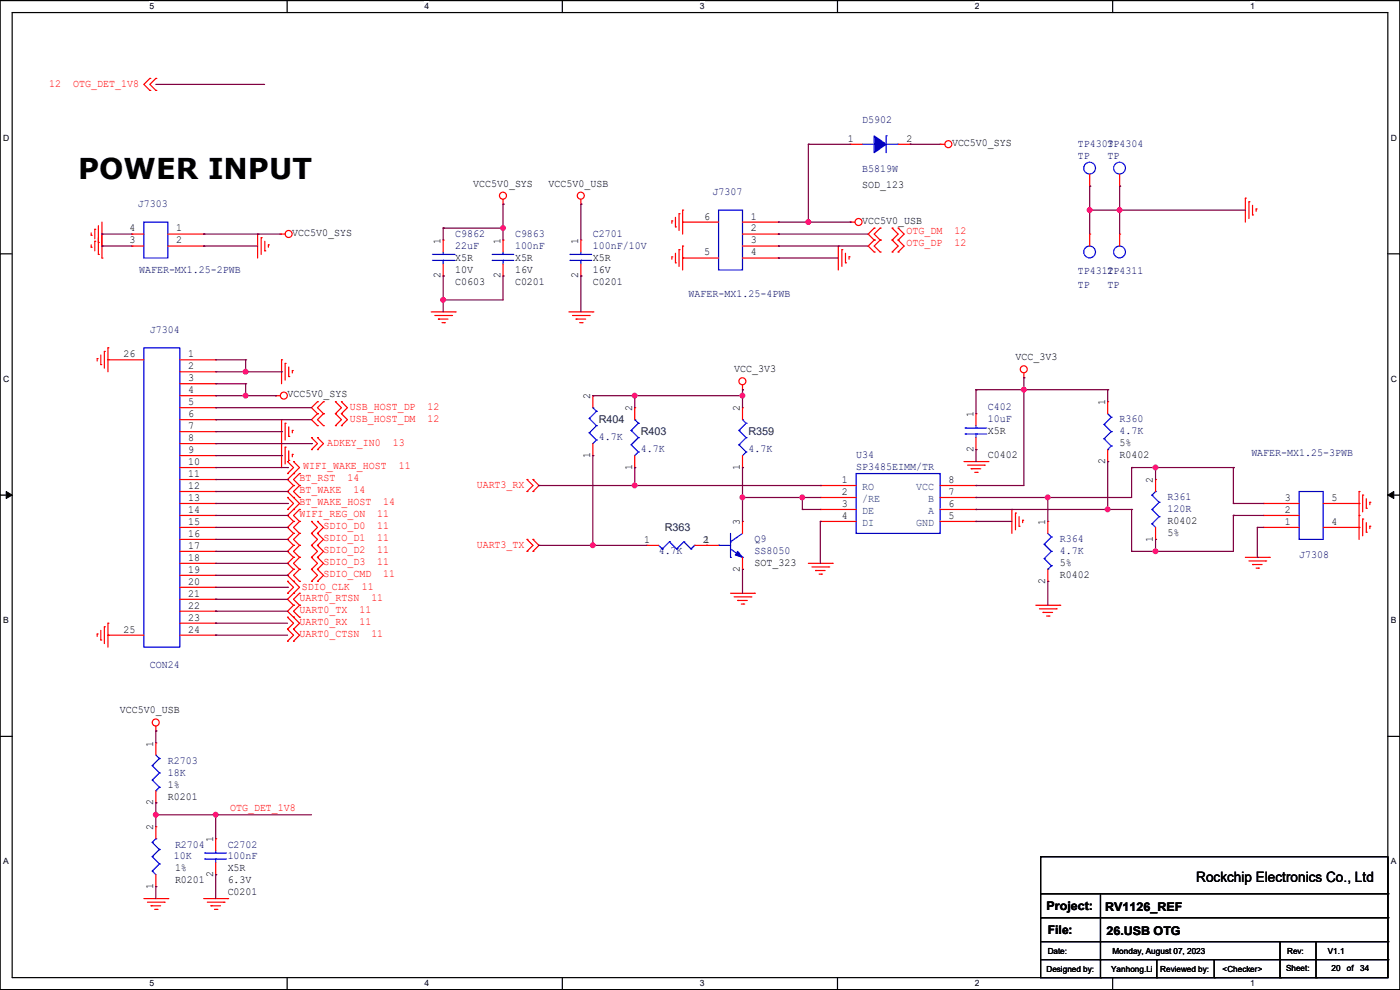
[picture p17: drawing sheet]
<svg xmlns="http://www.w3.org/2000/svg" width="297mm" height="210mm" viewBox="0 0 297 210" stroke-linecap="round" stroke-linejoin="round" font-family="sans-serif">
<defs><g id="words">
<text font-size="6.1" x="16.6" y="38">POWER INPUT</text>
<text font-size="3" x="253.8" y="187">Rockchip Electronics Co., Ltd</text>
<g font-size="2.5">
<text x="222" y="193">Project:</text>
<text x="234.5" y="193.3">RV1126_REF</text>
<text x="222.3" y="198.1">File:</text>
<text x="234.7" y="198.3">26.USB OTG</text>
</g>
<g font-size="2.3" fill="#f00">
<text x="10.5" y="18.5">12</text>
<text x="15.5" y="18.5">OTG_DET_1V8</text>
<text x="192.3" y="49.7">OTG_DM</text>
<text x="192.3" y="52.3">OTG_DP</text>
<text x="202.5" y="49.7">12</text>
<text x="202.5" y="52.3">12</text>
<text x="74.2" y="87.1">USB_HOST_DP</text>
<text x="74.2" y="89.6">USB_HOST_DM</text>
<text x="90.7" y="87.1">12</text>
<text x="90.7" y="89.6">12</text>
<text x="69.4" y="94.7">ADKEY_IN0</text>
<text x="83.4" y="94.7">13</text>
<text x="64.3" y="99.5">WIFI_WAKE_HOST</text>
<text x="84.6" y="99.5">11</text>
<text x="63.5" y="102.1">BT_RST</text>
<text x="63.5" y="104.6">BT_WAKE</text>
<text x="63.5" y="107.1">BT_WAKE_HOST</text>
<text x="73.7" y="102.1">14</text>
<text x="75" y="104.6">14</text>
<text x="81.3" y="107.1">14</text>
<text x="101.1" y="103.6">UART3_RX</text>
<text x="63.5" y="109.7">WIFI_REG_ON</text>
<text x="68.6" y="112.2">SDIO_D0</text>
<text x="80" y="109.7">11</text>
<text x="80.1" y="112.2">11</text>
<text x="68.6" y="114.8">SDIO_D1</text>
<text x="68.6" y="117.3">SDIO_D2</text>
<text x="68.6" y="119.8">SDIO_D3</text>
<text x="80.1" y="114.8">11</text>
<text x="80.1" y="117.3">11</text>
<text x="80.1" y="119.8">11</text>
<text x="101.1" y="116.3">UART3_TX</text>
<text x="64.1" y="125.2">SDIO_CLK</text>
<text x="68.6" y="122.4">SDIO_CMD</text>
<text x="76.7" y="125.2">11</text>
<text x="81.3" y="122.4">11</text>
<text x="63.5" y="127.5">UART0_RTSN</text>
<text x="63.5" y="130">UART0_TX</text>
<text x="76.2" y="130">11</text>
<text x="78.8" y="127.5">11</text>
<text x="63.5" y="132.5">UART0_RX</text>
<text x="63.5" y="135.1">UART0_CTSN</text>
<text x="76.2" y="132.5">11</text>
<text x="78.8" y="135.1">11</text>
<text x="48.8" y="172.1">OTG_DET_1V8</text>
</g>
<g font-size="2.3" fill="#000080">
<text x="182.9" y="26.1">D5902</text>
<text x="228.6" y="31.2">TP4303</text>
<text x="228.6" y="33.7">TP</text>
<text x="235" y="31.2">TP4304</text>
<text x="235" y="33.7">TP</text>
<text x="151.2" y="41.4">J7307</text>
<text x="182.9" y="36.5">B5819W</text>
<text x="29.3" y="43.9">J7303</text>
<text x="96.6" y="50.2">C9862</text>
<text x="96.6" y="52.8">22uF</text>
<text x="109.3" y="50.2">C9863</text>
<text x="109.3" y="52.8">100nF</text>
<text x="125.8" y="50.2">C2701</text>
<text x="125.8" y="52.8">100nF/10V</text>
<text x="29.5" y="57.9">WAFER-MX1.25-2PWB</text>
<text x="228.6" y="58.1">TP4312</text>
<text x="235" y="58.1">TP4311</text>
<text x="146.1" y="62.9">WAFER-MX1.25-4PWB</text>
<text x="228.6" y="61.2">TP</text>
<text x="235" y="61.2">TP</text>
<text x="31.8" y="70.6">J7304</text>
<text x="209.6" y="87.1">C402</text>
<text x="209.6" y="89.6">10uF</text>
<text x="237.5" y="89.6">R360</text>
<text x="127" y="93.4">4.7K</text>
<text x="135.9" y="96">4.7K</text>
<text x="158.8" y="96">4.7K</text>
<text x="237.5" y="92.2">4.7K</text>
<text x="181.7" y="97.2">U34</text>
<text x="181.7" y="99.8">SP3485EIMM/TR</text>
<text x="265.5" y="96.7">WAFER-MX1.25-3PWB</text>
<text x="247.7" y="106.1">R361</text>
<text x="247.7" y="108.7">120R</text>
<text x="139.7" y="117.6">4.7K</text>
<text x="160.1" y="115">Q9</text>
<text x="160.1" y="117.6">SS8050</text>
<text x="224.8" y="115">R364</text>
<text x="224.8" y="117.6">4.7K</text>
<text x="275.6" y="118.3">J7308</text>
<text x="31.8" y="141.7">CON24</text>
<text x="35.6" y="162">R2703</text>
<text x="35.6" y="164.5">18K</text>
<text x="37.1" y="179.8">R2704</text>
<text x="48.3" y="179.8">C2702</text>
<text x="36.9" y="182.3">10K</text>
<text x="48.3" y="182.3">100nF</text>
</g>
<g font-size="2.3">
<text x="179.9" y="30.1">1</text>
<text x="192.3" y="30.1">2</text>
<text x="202" y="30.9">VCC5V0_SYS</text>
<text x="100.4" y="39.6">VCC5V0_SYS</text>
<text x="116.4" y="39.6">VCC5V0_USB</text>
<text x="182.9" y="39.8">SOD_123</text>
<text x="149.4" y="46.6">6</text>
<text x="159.3" y="46.6">1</text>
<text x="182.9" y="47.5">VCC5V0_USB</text>
<text x="27.5" y="51.6">3</text>
<text x="27.5" y="49.1">4</text>
<text x="37.4" y="49.1">1</text>
<text x="37.4" y="51.6">2</text>
<text x="62" y="50">VCC5V0_SYS</text>
<text x="93.5" y="51.7" transform="rotate(-90 93.5 51.7)">1</text>
<text x="106.2" y="51.7" transform="rotate(-90 106.2 51.7)">1</text>
<text x="122.7" y="51.7" transform="rotate(-90 122.7 51.7)">1</text>
<text x="159.3" y="49.1">2</text>
<text x="159.3" y="51.6">3</text>
<text x="93.5" y="59.1" transform="rotate(-90 93.5 59.1)">2</text>
<text x="96.6" y="55.3">X5R</text>
<text x="96.6" y="57.9">10V</text>
<text x="106.2" y="59.1" transform="rotate(-90 106.2 59.1)">2</text>
<text x="109.3" y="55.3">X5R</text>
<text x="109.3" y="57.9">16V</text>
<text x="122.7" y="59.1" transform="rotate(-90 122.7 59.1)">2</text>
<text x="125.8" y="55.3">X5R</text>
<text x="125.8" y="57.9">16V</text>
<text x="149.4" y="54.2">5</text>
<text x="159.3" y="54.2">4</text>
<text x="96.6" y="60.4">C0603</text>
<text x="109.3" y="60.4">C0201</text>
<text x="125.8" y="60.4">C0201</text>
<text x="26.2" y="75.8">26</text>
<text x="39.9" y="75.8">1</text>
<text x="215.4" y="76.4">VCC_3V3</text>
<text x="39.9" y="78.3">2</text>
<text x="39.9" y="80.9">3</text>
<text x="39.9" y="83.4">4</text>
<text x="155.7" y="79">VCC_3V3</text>
<text x="39.9" y="85.9">5</text>
<text x="39.9" y="88.5">6</text>
<text x="61" y="84.3">VCC5V0_SYS</text>
<text x="125.2" y="84.7" transform="rotate(-90 125.2 84.7)">2</text>
<text x="134.1" y="87.2" transform="rotate(-90 134.1 87.2)">2</text>
<text x="157" y="87.2" transform="rotate(-90 157 87.2)">2</text>
<text x="206.5" y="88.5" transform="rotate(-90 206.5 88.5)">1</text>
<text x="234.4" y="86" transform="rotate(-90 234.4 86)">1</text>
<text x="39.9" y="91">7</text>
<text x="39.9" y="93.6">8</text>
<text x="206.5" y="95.9" transform="rotate(-90 206.5 95.9)">2</text>
<text x="209.6" y="92.2">X5R</text>
<text x="237.5" y="94.7">5%</text>
<text x="39.9" y="96.1">9</text>
<text x="39.9" y="98.6">10</text>
<text x="39.9" y="101.2">11</text>
<text x="125.2" y="97.2" transform="rotate(-90 125.2 97.2)">1</text>
<text x="134.1" y="99.7" transform="rotate(-90 134.1 99.7)">1</text>
<text x="157" y="99.7" transform="rotate(-90 157 99.7)">1</text>
<text x="209.6" y="97.2">C0402</text>
<text x="234.4" y="98.4" transform="rotate(-90 234.4 98.4)">2</text>
<text x="237.5" y="97.2">R0402</text>
<text x="39.9" y="103.7">12</text>
<text x="39.9" y="106.3">13</text>
<text x="178.6" y="102.4">1</text>
<text x="178.6" y="105">2</text>
<text x="178.6" y="107.5">3</text>
<text x="201.2" y="107.5">6</text>
<text x="201.2" y="105">7</text>
<text x="201.2" y="102.4">8</text>
<text x="244.6" y="102.5" transform="rotate(-90 244.6 102.5)">2</text>
<text x="272.6" y="106.3">3</text>
<text x="282.5" y="106.3">5</text>
<text x="39.9" y="108.8">14</text>
<text x="39.9" y="111.3">15</text>
<text x="39.9" y="113.9">16</text>
<text x="157" y="111.4" transform="rotate(-90 157 111.4)">3</text>
<text x="178.6" y="110.1">4</text>
<text x="201.2" y="110.1">5</text>
<text x="221.7" y="111.4" transform="rotate(-90 221.7 111.4)">1</text>
<text x="247.7" y="111.2">R0402</text>
<text x="247.7" y="113.7">5%</text>
<text x="272.6" y="111.3">1</text>
<text x="272.6" y="108.8">2</text>
<text x="282.5" y="111.3">4</text>
<text x="39.9" y="116.4">17</text>
<text x="39.9" y="119">18</text>
<text x="136.7" y="115.1">1</text>
<text x="149.1" y="115.1">21</text>
<text x="244.6" y="114.9" transform="rotate(-90 244.6 114.9)">1</text>
<text x="39.9" y="121.5">19</text>
<text x="39.9" y="124">20</text>
<text x="157" y="121.3" transform="rotate(-90 157 121.3)">2</text>
<text x="160.1" y="120.1">SOT_323</text>
<text x="221.7" y="123.8" transform="rotate(-90 221.7 123.8)">2</text>
<text x="224.8" y="122.6">R0402</text>
<text x="224.8" y="120.1">5%</text>
<text x="39.9" y="126.6">21</text>
<text x="39.9" y="129.1">22</text>
<text x="39.9" y="131.7">23</text>
<text x="26.2" y="134.2">25</text>
<text x="39.9" y="134.2">24</text>
<text x="25.4" y="151.3">VCC5V0_USB</text>
<text x="32.5" y="158.4" transform="rotate(-90 32.5 158.4)">1</text>
<text x="35.6" y="167.1">1%</text>
<text x="32.5" y="170.8" transform="rotate(-90 32.5 170.8)">2</text>
<text x="35.6" y="169.6">R0201</text>
<text x="32.5" y="176.1" transform="rotate(-90 32.5 176.1)">2</text>
<text x="45.2" y="178.7" transform="rotate(-90 45.2 178.7)">1</text>
<text x="37.1" y="184.9">1%</text>
<text x="48.3" y="184.9">X5R</text>
<text x="32.5" y="188.6" transform="rotate(-90 32.5 188.6)">1</text>
<text x="37.1" y="187.4">R0201</text>
<text x="45.2" y="186.1" transform="rotate(-90 45.2 186.1)">2</text>
<text x="48.3" y="189.9">C0201</text>
<text x="48.3" y="187.4">6.3V</text>
</g>
<g font-size="2.3" fill="#004040">
<text x="127" y="89.8">R404</text>
<text x="135.9" y="92.4">R403</text>
<text x="158.8" y="92.4">R359</text>
<text x="141" y="112.7">R363</text>
</g>
<g font-size="2.3" fill="#004080">
<text x="182.9" y="103.9">RO</text>
<text x="182.9" y="106.5">/RE</text>
<text x="194.4" y="103.9">VCC</text>
<text x="196.9" y="106.5">B</text>
<text x="182.9" y="109">DE</text>
<text x="182.9" y="111.5">DI</text>
<text x="194.4" y="111.5">GND</text>
<text x="196.9" y="109">A</text>
</g>
<g font-size="1.8">
<text x="31.7" y="2">5</text>
<text x="90.1" y="2">4</text>
<text x="148.5" y="2">3</text>
<text x="206.8" y="2">2</text>
<text x="265.2" y="2">1</text>
<text x=".7" y="29.8">D</text>
<text x="295.1" y="29.8">D</text>
<text x=".7" y="81">C</text>
<text x="295.1" y="81">C</text>
<text x=".7" y="132.2">B</text>
<text x="295.1" y="132.2">B</text>
<text x=".7" y="183.4">A</text>
<text x="295.1" y="183.4">A</text>
<text x="222.3" y="202.4">Date:</text>
<text x="236" y="202.4">Monday, August 07, 2023</text>
<text x="273.1" y="202.4">Rev:</text>
<text x="281.7" y="202.4">V1.1</text>
<text x="31.7" y="209.3">5</text>
<text x="90.1" y="209.3">4</text>
<text x="148.5" y="209.3">3</text>
<text x="206.8" y="209.3">2</text>
<text x="222" y="206.2">Designed by:</text>
<text x="235.7" y="206.2">Yanhong.Li</text>
<text x="246.2" y="206.2">Reviewed by:</text>
<text x="259.4" y="206.2">&lt;Checker&gt;</text>
<text x="265.2" y="209.3">1</text>
<text x="272.8" y="206">Sheet:</text>
<text x="282.5" y="206">20</text>
<text x="285.7" y="206">of</text>
<text x="288.6" y="206">34</text>
</g>
</g></defs>
<path d="M0 .1h297v209.8h-297zM2.6 2.7h291.8v204.7h-291.8z" fill="none" stroke="#000" stroke-width=".25"/>
<g fill="#fff">
<path d="M31.7 .4h1v2h-1z"/>
<path d="M31.7 207.6h1v2h-1z"/>
</g>
<path d="M60.9 .1v2.6M60.9 207.4v2.5" fill="none" stroke="#000" stroke-width=".25"/>
<g fill="#fff">
<path d="M90.1 .4h1v2h-1z"/>
<path d="M90.1 207.6h1v2h-1z"/>
</g>
<path d="M119.3 .1v2.6M119.3 207.4v2.5" fill="none" stroke="#000" stroke-width=".25"/>
<g fill="#fff">
<path d="M148.5 .4h.9v2h-.9z"/>
<path d="M148.5 207.6h.9v2h-.9z"/>
</g>
<path d="M177.7 .1v2.6M177.7 207.4v2.5" fill="none" stroke="#000" stroke-width=".25"/>
<g fill="#fff">
<path d="M206.8 .4h1v2h-1z"/>
<path d="M206.8 207.6h1v2h-1z"/>
</g>
<path d="M236.1 .1v2.6M236.1 207.4v2.5" fill="none" stroke="#000" stroke-width=".25"/>
<g fill="#fff">
<path d="M265.2 .4h1v2h-1z"/>
<path d="M265.2 207.6h1v2h-1z"/>
<path d="M.7 28.2h1.2v2h-1.2z"/>
<path d="M295.1 28.2h1.2v2h-1.2z"/>
<path d="M.7 79.4h1.2v2h-1.2z"/>
<path d="M295.1 79.4h1.2v2h-1.2z"/>
</g>
<path d="M0 53.8h2.6M294.4 53.8h2.6" fill="none" stroke="#000" stroke-width=".25"/>
<g fill="#fff">
<path d="M.7 130.6h1.2v2h-1.2z"/>
<path d="M295.1 130.6h1.1v2h-1.1z"/>
</g>
<path d="M0 105h2.6M294.4 105h2.6" fill="none" stroke="#000" stroke-width=".25"/>
<path d="M1.3 104.3l1.3 .7-1.3 .7zM294.4 105l1.3-.7v1.4z" fill="#000" stroke="#000" stroke-width=".21"/>
<g fill="#fff">
<path d="M.7 181.8h1.2v2h-1.2z"/>
<path d="M295.1 181.8h1.1v2h-1.1z"/>
</g>
<g fill="none" stroke="#000" stroke-width=".25">
<path d="M0 156.2h2.6M294.4 156.2h2.6M220.8 181.7h73.6v25.7h-73.6zM220.8 189.6h73.6M220.8 194.7h73.6M220.8 199.8h73.6M233.5 189.6v17.8M271.6 199.8v7.6M279.2 199.8v7.6M294.4 189.6h.1M294.4 194.7h.1M294.4 199.8h.1"/>
<path d="M220.8 203.6h73.6M233.5 207.4h.1M245.4 207.4h.1M245.4 203.6v3.8M257.6 207.4h.1M257.6 203.6v3.8M271.6 207.4h.1M279.2 207.4h.1M294.4 203.6h.1"/>
</g>
<g fill="none" stroke="#f00" stroke-width=".25">
<path d="M31.8 19.2h.1M31.8 16.6h.1M31.8 16.6l-1.3 1.3 1.3 1.3M33.1 19.2h.1M33.1 16.6h.1M33.1 16.6l-1.3 1.3 1.3 1.3M180.4 30.6h.1M180.4 30.6h2.5M190.5 30.6h2.6M193.1 30.6h.1M199.4 30.6h.1M199.4 30.6h1"/>
<path d="M231.2 39.5h.1M231.2 37v2.5M237.5 39.5h.1M237.5 37v2.5M19.3 49.9h.1M19.3 52.5h.1M19.3 49.4v.5M19.3 51.9v.6M20.1 48.6h.1M20.1 51.2h.1M20.1 48.6v2.1M20.1 51.2v2"/>
<path d="M20.9 51.4h.1M20.9 54h.1M20.9 47.9v6.1M21.6 52.2h.1M21.6 54.7h.1M21.6 47.1v7.6M28 52.2h.1M28 49.7h.1M28 49.7h2.5M28 52.2h2.5M35.6 49.7h7.6M35.6 52.2h7.6"/>
<path d="M43.2 49.7h.1M43.2 52.2h.1M54.7 49.7h.1M54.7 49.7v5M55.4 50.4h.1M55.4 50.4v3.6M56.2 53.2h.1M56.2 51.2v2M56.9 51.9h.1M56.9 51.9v.6M59.5 49.7h.1M59.5 49.7h1"/>
<path d="M94 50.9h.1M94 58.5h.1M94 50.9v2.6M94 56v2.5M106.7 43.3h.1M106.7 50.9h.1M106.7 58.5h.1M106.7 42.3v1M106.7 50.9v2.6M106.7 56v2.5M123.2 43.3h.1M123.2 50.9h.1"/>
<path d="M123.2 58.5h.1M123.2 42.3v1M123.2 50.9v2.6M123.2 56v2.5M142.5 46.9h.1M142.5 54.5h.1M142.5 46.9v.5M142.5 54.5v.5M143.3 48.1h.1M143.3 55.8h.1M143.3 46.1v2M143.3 53.7v2.1"/>
<path d="M144.1 45.3h.1M144.1 53h.1M144.1 45.3v3.6M144.1 53v3.5M144.8 44.6h.1M144.8 52.2h.1M144.8 54.7h.1M144.8 47.1h.1M144.8 47.1h7.6M144.8 44.6v5.1M144.8 52.2v5.1M144.8 54.7h7.6"/>
<path d="M157.5 49.7h7.6M157.5 47.1h7.6M157.5 52.2h7.6M157.5 54.7h7.6M165.1 47.1h.1M165.1 49.7h.1M165.1 52.2h.1M165.1 54.7h.1M177.8 52.2h.1M177.8 52.2v5.1M178.6 53h.1M178.6 53v3.5"/>
<path d="M179.4 55.8h.1M179.4 53.7v2.1M180.1 54.5h.1M180.1 54.5v.5M180.4 47.1h.1M180.4 47.1h1M185.5 50.9h.1M185.5 48.4h.1M185.5 53.5h.1M185.5 48.4l-1.3 1.3 1.3 1.2M185.5 50.9l-1.3 1.3 1.3 1.3M186.7 48.4h.1"/>
<path d="M186.7 50.9h.1M186.7 53.5h.1M186.7 48.4l-1.2 1.3 1.2 1.2M186.7 50.9l-1.2 1.3 1.2 1.3M189.3 48.4h.1M189.3 50.9h.1M189.3 53.5h.1M189.3 48.4l1.2 1.3-1.2 1.2M189.3 50.9l1.2 1.3-1.2 1.3M190.5 48.4h.1M190.5 50.9h.1M190.5 53.5h.1"/>
<path d="M190.5 48.4l1.3 1.3-1.3 1.2M190.5 50.9l1.3 1.3-1.3 1.3M231.2 49.7h.1M231.2 49.7v2.5M237.5 49.7h.1M237.5 49.7v2.5M264.2 42h.1M264.2 42v5.1M265 42.8h.1M265 42.8v3.6M265.7 45.6h.1M265.7 43.6v2"/>
<path d="M266.5 44.3h.1M266.5 44.3v.5M20.6 76.1h.1M20.6 76.1v.5M21.4 77.3h.1M21.4 75.3v2M22.1 74.5h.1M22.1 74.5v3.6M22.9 73.8h.1M22.9 76.3h.1M22.9 73.8v5.1M22.9 76.3h7.6"/>
<path d="M38.1 76.3h7.7M38.1 78.9h7.7M45.8 76.3h.1M45.8 78.9h.1M59.7 76.3h.1M59.7 76.3v5.1M60.5 77.1h.1M60.5 77.1v3.5M61.3 79.9h.1M61.3 77.9v2M62 78.6h.1M62 78.6v.5"/>
<path d="M91.5 66.2h5.1M92.2 66.9h3.6M93 67.7h.1M93 67.7h2M93.8 68.5h.5M94.3 68.5h.1M95.8 66.9h.1M96.6 66.2h.1M120.7 66.2h5.1M121.5 66.9h3.5M122.2 67.7h.1M122.2 67.7h2"/>
<path d="M123 68.5h.5M123.5 68.5h.1M125 66.9h.1M125.8 66.2h.1M217.2 79.1v1M38.1 83.9h7.7M38.1 81.4h7.7M38.1 86.5h7.7M38.1 89h7.7M38.1 91.6h7.7M38.1 94.1h7.7M38.1 96.6h7.7"/>
<path d="M38.1 99.2h7.7M45.8 81.4h.1M45.8 83.9h.1M45.8 86.5h.1M45.8 89h.1M45.8 91.6h.1M45.8 94.1h.1M45.8 96.6h.1M45.8 99.2h.1M58.5 83.9h.1M58.5 83.9h1M59.7 89h.1"/>
<path d="M59.7 94.1h.1M59.7 89v10.2M60.5 89.8h.1M60.5 94.9h.1M60.5 89.8v3.5M60.5 94.9v3.5M61 97.9h.1M61 97.9l1.3 1.3-1.3 1.3M61.3 92.6h.1M61.3 97.7h.1M61.3 90.6v2M61.3 95.6v2.1"/>
<path d="M62 91.3h.1M62 96.4h.1M62 91.3v.5M62 96.4v.5M62.3 97.9h.1M62.3 97.9l1.2 1.3-2.5 2.5 1.3 1.3M66.1 95.4h.1M66.1 92.8h.1M66.1 92.8l1.3 1.3-1.3 1.3M67.4 85.2h.1M67.4 87.8h.1M67.4 90.3h.1"/>
<path d="M67.4 95.4h.1M67.4 92.8h.1M67.4 85.2l-1.3 1.3 1.3 1.3M67.4 87.8l-1.3 1.2 1.3 1.3M67.4 92.8l1.2 1.3-1.2 1.3M68.6 87.8h.1M68.6 85.2h.1M68.6 90.3h.1M68.6 85.2l-1.2 1.3 1.2 1.3M68.6 87.8l-1.2 1.2 1.2 1.3M71.2 87.8h.1M71.2 85.2h.1"/>
<path d="M71.2 90.3h.1M71.2 85.2l1.2 1.3-1.2 1.3M71.2 87.8l1.2 1.2-1.2 1.3M72.4 87.8h.1M72.4 85.2h.1M72.4 90.3h.1M72.4 85.2l1.3 1.3-1.3 1.3M72.4 87.8l1.3 1.2-1.3 1.3M125.8 96.6h.1M125.8 83.9h.1M125.8 83.9v2.6M125.8 94.1v2.5"/>
<path d="M134.7 99.2h.1M134.7 86.5h.1M134.7 86.5v2.5M134.7 96.6v2.6M157.5 82.7h.1M157.5 99.2h.1M157.5 86.5h.1M157.5 81.7v1M157.5 86.5v2.5M157.5 96.6v2.6M204.5 97.9h5.1M205.3 98.7h3.5"/>
<path d="M206 99.4h.1M206 99.4h2.1M207.1 87.8h.1M207.1 95.4h.1M207.1 87.8v2.5M207.1 92.8v2.6M208.8 98.7h.1M209.6 97.9h.1M217.2 80.1h.1M235 85.2h.1M235 97.9h.1M235 85.2v2.6"/>
<path d="M235 95.4v2.5M38.1 119.5h7.7M38.1 101.7h7.7M38.1 104.3h7.7M38.1 106.8h7.7M38.1 109.3h7.7M38.1 111.9h7.7M38.1 114.4h7.7M38.1 117h7.7M45.8 101.7h.1M45.8 104.3h.1M45.8 106.8h.1"/>
<path d="M45.8 109.3h.1M45.8 111.9h.1M45.8 114.4h.1M45.8 117h.1M45.8 119.5h.1M61 100.5h.1M61 108.1h.1M61 105.5h.1M61 105.5l1.3 1.3-1.3 1.3M62.3 100.5h.1M62.3 103h.1M62.3 105.5h.1"/>
<path d="M62.3 108.1h.1M62.3 110.6h.1M62.3 113.2h.1M62.3 115.7h.1M62.3 118.2h.1M62.3 103l-1.3 1.3 2.5 2.5-2.5 2.5 1.3 1.3M62.3 110.6l-1.3 1.3 1.3 1.3M62.3 118.2l-1.3 1.3 1.3 1.3M62.3 113.2l-1.3 1.2 1.3 1.3M62.3 115.7l-1.3 1.3 1.3 1.2M63.5 103h.1M63.5 100.5h.1"/>
<path d="M63.5 105.5h.1M63.5 110.6h.1M63.5 108.1h.1M63.5 113.2h.1M63.5 115.7h.1M63.5 118.2h.1M63.5 100.5l-1.2 1.2 1.2 1.3M63.5 103l-1.2 1.3 1.2 1.2M63.5 108.1l-1.2 1.2 1.2 1.3M63.5 110.6l-1.2 1.3 1.2 1.3M63.5 115.7l-1.2 1.3 1.2 1.2M63.5 113.2l-1.2 1.2 1.2 1.3"/>
<path d="M63.5 118.2l-1.2 1.3 1.2 1.3M66.1 110.6h.1M66.1 113.2h.1M66.1 115.7h.1M66.1 118.2h.1M66.1 110.6l1.3 1.3-1.3 1.3M66.1 113.2l1.3 1.2-1.3 1.3M66.1 115.7l1.3 1.3-1.3 1.2M66.1 118.2l1.3 1.3-1.3 1.3M67.4 110.6h.1M67.4 113.2h.1M67.4 115.7h.1"/>
<path d="M67.4 118.2h.1M67.4 110.6l1.2 1.3-1.2 1.3M67.4 115.7l1.2 1.3-1.2 1.2M67.4 118.2l1.2 1.3-1.2 1.3M67.4 113.2l1.2 1.2-1.2 1.3M111.8 117h.1M111.8 114.4h.1M111.8 104.3h.1M111.8 101.7h.1M111.8 114.4l1.3 1.3-1.3 1.3M111.8 101.7l1.3 1.3-1.3 1.3M113.1 114.4h.1"/>
<path d="M113.1 117h.1M113.1 101.7h.1M113.1 104.3h.1M113.1 114.4l1.2 1.3-1.2 1.3M113.1 101.7l1.2 1.3-1.2 1.3M137.2 115.7h.1M137.2 115.7h2.5M147.4 115.7h5M149.9 115.7h.1M157.5 110.6h.1M157.5 110.6v2.6M157.5 118.2v2.6"/>
<path d="M171.5 119.5h5.1M174 103h.1M174 105.5h.1M174 108.1h.1M174 110.6h.1M174 103h7.7M174 105.5h7.7M174 108.1h7.7M174 110.6h7.7M176.6 119.5h.1M199.4 103h7.7M199.4 105.5h7.7"/>
<path d="M199.4 108.1h7.7M199.4 110.6h7.7M206.8 100.2h.5M207.1 110.6h.1M207.1 108.1h.1M207.1 105.5h.1M207.1 103h.1M207.3 100.2h.1M214.7 108.1h.1M214.7 108.1v5.1M215.4 108.8h.1M215.4 108.8v3.6"/>
<path d="M216.2 111.6h.1M216.2 109.6v2M217 110.4h.1M217 110.4v.5M222.3 110.6h.1M222.3 110.6v2.6M245.2 114.4h.1M245.2 101.7h.1M245.2 101.7v2.6M245.2 111.9v2.5M264.2 118.2h5.1M265 119h3.5"/>
<path d="M265.7 119.8h.1M265.7 119.8h2.1M268 111.9h.1M268 109.3h.1M268 106.8h.1M268 106.8h7.6M268 109.3h7.6M268 111.9h7.6M268.5 119h.1M269.3 118.2h.1M280.7 106.8h7.6M280.7 111.9h7.6"/>
<path d="M288.3 104.3h.1M288.3 109.3h.1M288.3 111.9h.1M288.3 106.8h.1M288.3 104.3v10.1M289.1 105h.1M289.1 110.1h.1M289.1 105v3.6M289.1 110.1v3.6M289.9 107.8h.1M289.9 112.9h.1M289.9 105.8v2"/>
<path d="M289.9 110.9v2M290.6 106.6h.1M290.6 111.6h.1M290.6 106.6v.5M290.6 111.6v.5M20.6 134.5h.1M20.6 134.5v.5M21.4 135.8h.1M21.4 133.7v2.1M22.1 133h.1M22.1 133v3.5M22.9 132.2h.1"/>
<path d="M22.9 134.7h.1M22.9 132.2v5.1M22.9 134.7h7.6M38.1 122h7.7M38.1 124.6h7.7M38.1 127.1h7.7M38.1 129.7h7.7M38.1 132.2h7.7M38.1 134.7h7.7M45.8 122h.1M45.8 124.6h.1M45.8 127.1h.1"/>
<path d="M45.8 129.7h.1M45.8 132.2h.1M45.8 134.7h.1M61 125.9h.1M61 123.3h.1M61 130.9h.1M61 133.5h.1M61 136h.1M61 123.3l1.3 1.3-1.3 1.3M61 130.9l1.3 1.3-1.3 1.3M61 133.5l1.3 1.2-1.3 1.3M62.3 120.8h.1"/>
<path d="M62.3 123.3h.1M62.3 125.9h.1M62.3 128.4h.1M62.3 130.9h.1M62.3 133.5h.1M62.3 136h.1M62.3 120.8l-1.3 1.2 2.5 2.6-2.5 2.5 1.3 1.3M62.3 128.4l-1.3 1.3 2.5 2.5-1.2 1.3M62.3 133.5l1.2 1.2-1.2 1.3M63.5 120.8h.1M63.5 123.3h.1M63.5 128.4h.1"/>
<path d="M63.5 125.9h.1M63.5 130.9h.1M63.5 120.8l-1.2 1.2 1.2 1.3M63.5 125.9l-1.2 1.2 1.2 1.3M63.5 128.4l-1.2 1.3 1.2 1.2M66.1 120.8h.1M66.1 123.3h.1M66.1 120.8l1.3 1.2-1.3 1.3M67.4 120.8h.1M67.4 123.3h.1M67.4 120.8l1.2 1.2-1.2 1.3M155 125.9h5.1"/>
<path d="M155.7 126.6h3.6M156.5 127.4h.1M156.5 127.4h2M157.3 128.1h.5M157.5 120.8h.1M157.8 128.1h.1M159.3 126.6h.1M160.1 125.9h.1M172.3 120.3h3.5M173 121h.1M173 121h2M173.8 121.8h.5"/>
<path d="M174.3 121.8h.1M175.8 120.3h.1M219.8 128.4h5M220.5 129.2h3.6M221.3 129.9h.1M221.3 129.9h2M222 130.7h.5M222.3 123.3h.1M222.3 120.8v2.5M222.5 130.7h.1M224.1 129.2h.1M224.8 128.4h.1"/>
<path d="M266.5 120.5h.5M267 120.5h.1M33.1 155.1h.1M33.1 157.6h.1M33.1 154.1v1M33.1 157.6v2.5M33.1 175.4h.1M33.1 170.3h.1M33.1 167.8v2.5M33.1 175.4v2.5M45.8 177.9h.1M45.8 177.9v2.6"/>
<path d="M30.5 190.6h5.1M31.3 191.4h3.5M32 192.2h.1M32 192.2h2.1M32.8 192.9h.5M33.1 188.1h.1M33.1 185.5v2.6M33.3 192.9h.1M34.8 191.4h.1M35.6 190.6h.1M43.2 190.6h5.1M44 191.4h3.5"/>
<path d="M44.7 192.2h.1M44.7 192.2h2.1M45.5 192.9h.5M45.8 185.5h.1M45.8 183v2.5M46 192.9h.1M47.5 191.4h.1M48.3 190.6h.1"/>
<circle cx="201.2" cy="30.6" r=".74"/>
<circle cx="61.2" cy="49.6" r=".74"/>
<circle cx="106.7" cy="41.5" r=".74"/>
<circle cx="123.2" cy="41.5" r=".74"/>
<circle cx="182.1" cy="47.1" r=".74"/>
<circle cx="217.2" cy="78.3" r=".74"/>
<circle cx="60.2" cy="83.9" r=".74"/>
<circle cx="157.5" cy="80.9" r=".74"/>
<circle cx="33" cy="153.3" r=".74"/>
</g>
<g fill="none" stroke="#00f" stroke-width=".25">
<path d="M182.9 30.6h2.6M185.5 30.6h.1M188 28.8h.1M188 28.8v3.6M188 30.6h2.5M190.5 30.6h.1M30.5 47.1h5.1v7.6h-5.1zM91.7 55.2h4.6M91.7 54h4.6M94 54h.1M94 55.2h.1M94 53.5v.5"/>
<path d="M94 55.2v.8M96.3 55.2h.1M96.3 54h.1M104.4 55.2h.1M104.4 54h.1M104.4 55.2h4.6M104.4 54h4.6M106.7 54h.1M106.7 55.2h.1M106.7 53.5v.5M106.7 55.2v.8M120.9 55.2h.1"/>
<path d="M120.9 54h.1M120.9 55.2h4.6M120.9 54h4.6M123.2 54h.1M123.2 55.2h.1M123.2 53.5v.5M123.2 55.2v.8M152.4 44.6h5.1v12.7h-5.1zM30.5 73.8h7.6v63.5h-7.6zM125 91.8h.1M125 88.8h.1M125 91.8l1.5 1.5"/>
<path d="M125 88.8l1.5 1.5M125.8 86.5h.1M125.8 86.5l.7 .7M126.5 93.3h.1M126.5 90.3h.1M126.5 87.2h.1M126.5 93.3l-.7 .8M126.5 90.3l-1.5 1.5M126.5 87.2l-1.5 1.6M133.9 94.4h.1M133.9 91.3h.1M133.9 94.4l1.5 1.5"/>
<path d="M133.9 91.3l1.5 1.5M134.7 89h.1M134.7 89l.7 .8M135.4 95.9h.1M135.4 92.8h.1M135.4 89.8h.1M135.4 95.9l-.7 .7M135.4 92.8l-1.5 1.6M135.4 89.8l-1.5 1.5M156.8 94.4h.1M156.8 91.3h.1M156.8 94.4l1.5 1.5"/>
<path d="M156.8 91.3l1.5 1.5M157.5 89h.1M157.5 89l.8 .8M158.3 95.9h.1M158.3 92.8h.1M158.3 89.8h.1M158.3 95.9l-.8 .7M158.3 92.8l-1.5 1.6M158.3 89.8l-1.5 1.5M204.8 92.1h.1M204.8 90.8h.1M204.8 92.1h4.5"/>
<path d="M204.8 90.8h4.5M207.1 90.8h.1M207.1 92.1h.1M207.1 90.3v.5M207.1 92.1v.7M234.2 90h.1M234.2 93.1h.1M234.2 90l1.6 1.6M234.2 93.1l1.6 1.5M235 95.4h.1M235 87.8l.8 .7M235.8 88.5h.1"/>
<path d="M235.8 91.6h.1M235.8 94.6h.1M235.8 88.5l-1.6 1.5M235.8 91.6l-1.6 1.5M235.8 94.6l-.8 .8M139.7 115.7l.8 .8M140.5 116.5h.1M142 114.9h.1M142 114.9l-1.5 1.6M142 114.9l1.6 1.6M143.6 116.5h.1M145.1 114.9h.1"/>
<path d="M145.1 114.9l-1.5 1.6M145.1 114.9l1.5 1.6M146.6 116.5h.1M147.4 115.7h.1M147.4 115.7l-.8 .8M152.4 115.7h.1M152.4 115.7h2.6M155 114.9h.1M155 118.2h.1M155 116.5l2.5 1.7M155 113.2v5M157.5 118.2h.1"/>
<path d="M157.5 113.2l-2.5 1.7M181.7 100.5h17.7v12.7h-17.7zM221.5 115.4h.1M221.5 118.5h.1M221.5 115.4l1.6 1.6M221.5 118.5l1.6 1.5M222.3 113.2l.8 .7M223.1 113.9h.1M223.1 117h.1M223.1 113.9l-1.6 1.5M223.1 117l-1.6 1.5M244.4 111.1h.1"/>
<path d="M244.4 108.1h.1M244.4 105h.1M244.4 111.1l.8 .8M244.4 108.1l1.5 1.5M244.4 105l1.5 1.6M245.2 104.3h.1M245.2 104.3l-.8 .7M245.9 109.6h.1M245.9 106.6h.1M245.9 109.6l-1.5 1.5M245.9 106.6l-1.5 1.5M275.6 104.3h5.1v10.1h-5.1z"/>
<path d="M222.3 120.8h.1M223.1 120h.1M223.1 120l-.8 .8M32.3 178.7h.1M32.3 162.4h.1M32.3 165.5h.1M32.3 178.7l1.5 1.5M32.3 162.4l1.5 1.6M32.3 165.5l1.5 1.5M33.1 177.9h.1M33.1 167.8h.1M33.1 177.9l-.8 .8"/>
<path d="M33.1 160.1l.7 .8M33.8 160.9h.1M33.8 164h.1M33.8 167h.1M33.8 160.9l-1.5 1.5M33.8 164l-1.5 1.5M33.8 167l-.7 .8M32.3 184.8h.1M32.3 181.7h.1M32.3 184.8l.8 .7M32.3 181.7l1.5 1.6M33.8 183.3h.1"/>
<path d="M33.8 180.2h.1M33.8 183.3l-1.5 1.5M33.8 180.2l-1.5 1.5M43.5 182.2h.1M43.5 181h.1M43.5 182.2h4.5M43.5 181h4.5M45.8 181h.1M45.8 182.2h.1M45.8 180.5v.5M45.8 182.2v.8"/>
<circle cx="231.2" cy="35.7" r="1.25"/>
<circle cx="237.5" cy="35.7" r="1.25"/>
<circle cx="231.2" cy="53.4" r="1.25"/>
<circle cx="237.5" cy="53.4" r="1.25"/>
</g>
<g fill="#00f" stroke="#00f" stroke-width=".25">
<path d="M156.5 117l1 1.2-1.5-.5z"/>
<path d="M185.5 28.8l2.5 1.8-2.5 1.8z" fill-rule="evenodd"/>
</g>
<g fill="none" stroke="#800040" stroke-width=".25">
<path d="M33.1 17.9h22.8M55.9 17.9h.1M171.5 30.6h.1M171.5 30.6h8.9M171.5 30.6v16.5M193.1 30.6h.1M193.1 30.6h6.3M231.2 39.5h.1M231.2 39.5v10.2M237.5 39.5h.1M237.5 39.5v10.2M21.6 49.7h.1"/>
<path d="M21.6 52.2h.1M21.6 49.7h6.4M21.6 52.2h6.4M43.2 49.7h.1M43.2 52.2h.1M43.2 49.7h16.3M43.2 52.2h11.5M94 48.4h.1M94 58.5h.1M94 48.4h12.7M94 48.4v2.5M94 58.5v7.7"/>
<path d="M106.7 43.3h.1M106.7 48.4h.1M106.7 58.5h.1M106.7 43.3v7.6M106.7 58.5v5.1h-12.7M123.2 43.3h.1M123.2 58.5h.1M123.2 43.3v7.6M123.2 58.5v7.7M165.1 49.7h.1M165.1 52.2h.1M165.1 54.7h.1"/>
<path d="M165.1 49.7h19.1M165.1 52.2h19.1M165.1 47.1h15.3M165.1 54.7h12.7M171.5 47.1h.1M180.4 47.1h.1M231.2 44.6h.1M231.2 44.6h33M237.5 44.6h.1M45.8 78.9h13.9M45.8 76.3h6.3M52.1 78.9h.1"/>
<path d="M52.1 76.3h.1M52.1 76.3v2.6M59.7 78.9h.1M94 63.6h.1M45.8 86.5h.1M45.8 89h.1M45.8 86.5h20.3M45.8 89h20.3M45.8 91.6h13.9M45.8 94.1h20.3M45.8 96.6h13.9M45.8 99.2h15.2"/>
<path d="M45.8 83.9h12.7M45.8 81.4h6.3M52.1 83.9h.1M52.1 81.4h.1M52.1 81.4v2.5M58.5 83.9h.1M59.7 91.6h.1M59.7 96.6h.1M61 99.2h.1M66.1 94.1h.1M125.8 83.9h.1M125.8 96.6h.1"/>
<path d="M125.8 83.9h31.7M125.8 96.6v19.1M134.7 83.9h.1M134.7 99.2h.1M134.7 83.9v2.6M134.7 99.2v3.8M157.5 82.7h.1M157.5 83.9h.1M157.5 99.2h.1M157.5 82.7v3.8M157.5 99.2v11.4M207.1 82.7h.1"/>
<path d="M207.1 95.4h.1M207.1 82.7v5.1M207.1 95.4v2.5M207.1 82.7h27.9M217.2 80.1h.1M217.2 82.7h.1M217.2 80.1v22.9h-10.1M235 82.7h.1M235 97.9h.1M235 82.7v2.5M235 97.9v10.2M240.1 99.2h.1"/>
<path d="M240.1 99.2h21.6M240.1 99.2v6.3h-33M245.2 99.2h.1M245.2 99.2v2.5M261.7 99.2h.1M261.7 99.2v7.6M45.8 101.7h15.2M45.8 104.3h15.2M45.8 106.8h15.2M45.8 109.3h15.2M45.8 111.9h15.2M45.8 114.4h15.2"/>
<path d="M45.8 117h15.2M45.8 119.5h15.2M61 101.7h.1M61 104.3h.1M61 106.8h.1M61 109.3h.1M61 111.9h.1M61 114.4h.1M61 117h.1M61 119.5h.1M114.3 103h.1M114.3 115.7h.1"/>
<path d="M114.3 103h59.7M114.3 115.7h22.9M125.8 115.7h.1M157.5 105.5h.1M157.5 105.5h16.5M170.2 105.5h.1M170.2 108.1h.1M170.2 105.5v2.6M170.2 108.1h3.8M174 103h.1M174 110.6h.1M174 110.6v8.9"/>
<path d="M207.1 103h.1M207.1 105.5h.1M207.1 108.1h.1M207.1 110.6h.1M207.1 108.1h33M207.1 110.6h7.6M222.3 105.5h.1M222.3 105.5v5.1M235 108.1h.1M240.1 108.1h.1M240.1 117h.1M240.1 108.1v8.9"/>
<path d="M245.2 114.4h.1M245.2 117h.1M245.2 114.4v2.6M261.7 106.8h.1M261.7 109.3h.1M261.7 106.8h6.3M261.7 109.3h6.3M261.7 109.3v7.7h-21.6M266.7 111.9h.1M266.7 118.2h.1M266.7 111.9h1.3M266.7 111.9v6.3"/>
<path d="M45.8 127.1h.1M45.8 129.7h.1M45.8 132.2h.1M45.8 134.7h.1M45.8 122h15.2M45.8 124.6h15.2M45.8 127.1h15.2M45.8 129.7h15.2M45.8 132.2h15.2M45.8 134.7h15.2M61 122h.1M61 124.6h.1"/>
<path d="M157.5 120.8h.1M157.5 120.8v5.1M222.3 123.3h.1M222.3 123.3v5.1M33.1 155.1h.1M33.1 155.1v2.5M33.1 170.3h.1M33.1 172.8h.1M33.1 170.3v5.1M33.1 172.8h33M45.8 172.8h.1M45.8 172.8v5.1"/>
<path d="M33.1 188.1h.1M33.1 188.1v2.5M45.8 185.5h.1M45.8 185.5v5.1"/>
</g>
<g fill="#f0f" stroke="#f0f" stroke-width=".25">
<circle cx="231.2" cy="44.6" r=".49"/>
<circle cx="237.5" cy="44.6" r=".49"/>
<circle cx="106.7" cy="48.4" r=".49"/>
<circle cx="94" cy="63.6" r=".49"/>
<circle cx="171.5" cy="47.1" r=".49"/>
<circle cx="45.7" cy="172.8" r=".49"/>
<circle cx="33" cy="172.8" r=".49"/>
<circle cx="157.5" cy="83.9" r=".49"/>
<circle cx="134.6" cy="83.9" r=".49"/>
<circle cx="217.2" cy="82.7" r=".49"/>
<circle cx="125.8" cy="115.7" r=".49"/>
<circle cx="235" cy="108.1" r=".49"/>
<circle cx="245.1" cy="99.2" r=".49"/>
<circle cx="134.6" cy="103" r=".49"/>
<circle cx="157.5" cy="105.5" r=".49"/>
<circle cx="170.2" cy="105.5" r=".49"/>
<circle cx="222.3" cy="105.5" r=".49"/>
<circle cx="245.1" cy="116.9" r=".49"/>
<circle cx="52.1" cy="83.9" r=".49"/>
<circle cx="52.1" cy="78.8" r=".49"/>
</g>
<use href="#words"/>
</svg>
